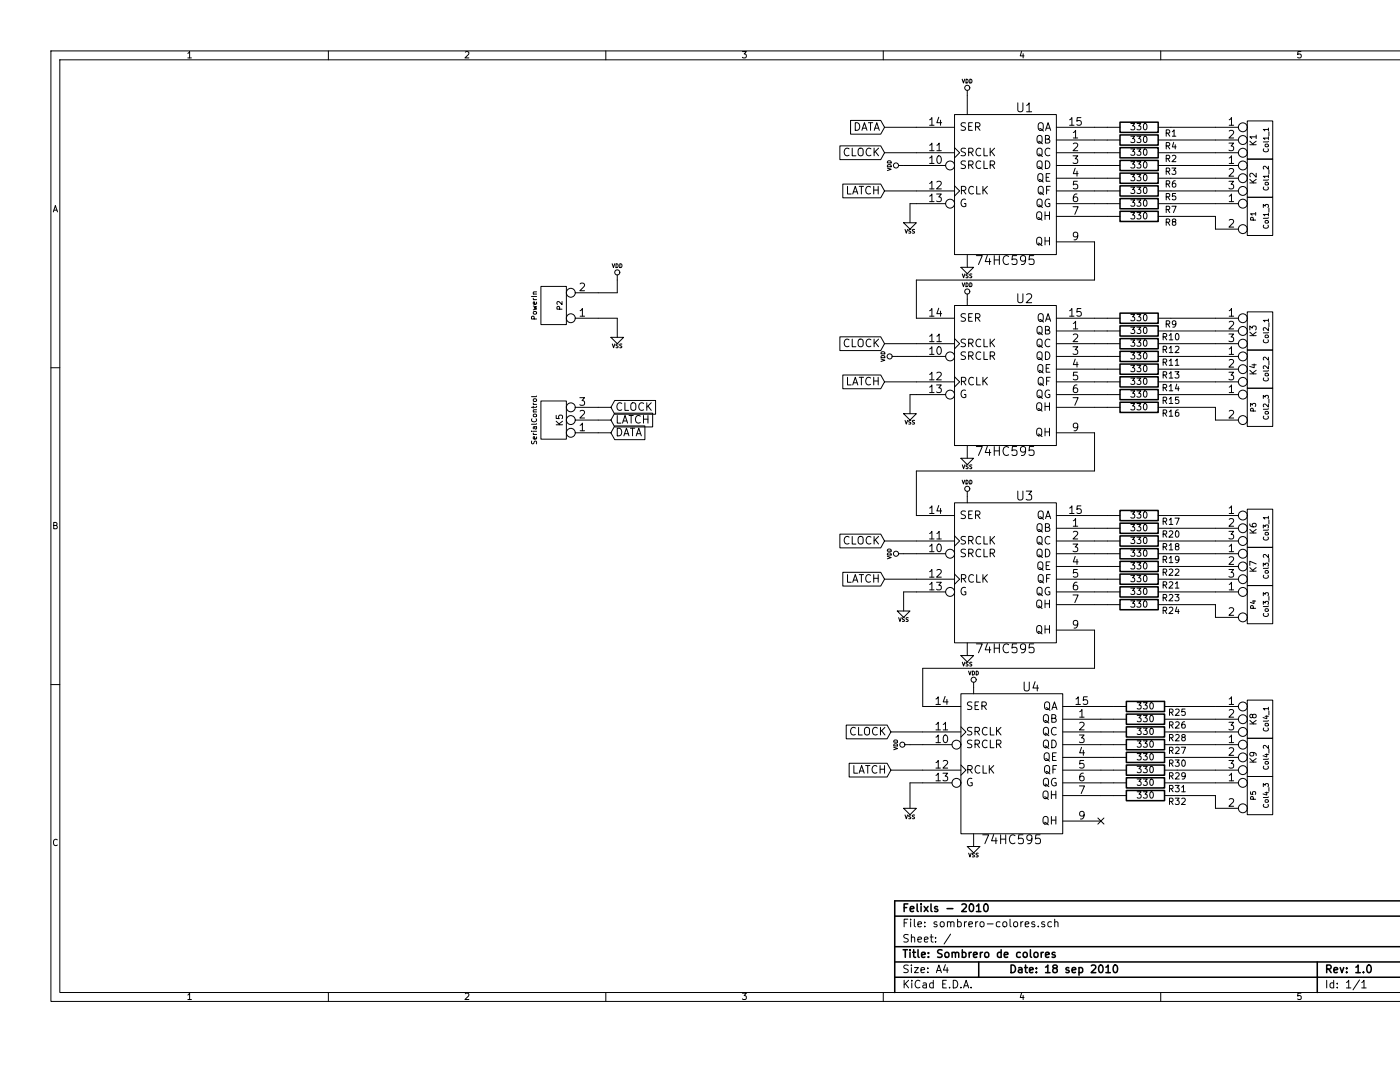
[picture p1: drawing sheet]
<svg xmlns="http://www.w3.org/2000/svg" width="279mm" height="216mm" viewBox="0 0 279 216" stroke-linecap="round" stroke-linejoin="round" font-family="sans-serif">
<g fill="none" stroke="#000" stroke-width=".2">
<path d="M37.5 10.7l.3-.4v1.3M37.5 11.6h.7M65.5 10.2v1.7M92.9 10.4l.4-.1 .3 .4-.8 .9h.8M120.9 10.2v1.7M148.2 10.3h.7l-.4 .5 .4 .1v.5l-.2 .2-.5-.2M176.3 10.2v1.7M192 15.8l.3 .8 .2-.8M192.8 15.8a.38 .38 0 0 1 .4 .4 .38 .38 0 0 1-.4 .4zM193 18v4.9M193.5 15.8a.38 .38 0 0 1 .5 .4 .38 .38 0 0 1-.5 .4zM203.9 10.2l-.3 1h.8"/>
<path d="M204.2 10.7v.9M231.6 10.2v1.7M259.6 10.3h-.6v.6l.2-.1 .4 .1v.5l-.1 .2-.5-.2M279.4 10.2h-269.2v189.6h269.2M279.4 11.9h-267.5v186.1h267.5M167.6 29.1h8.2l.7 1.4-.7 1.4h-8.2zM168.2 36.7h7.6l.7 1.4-.7 1.4h-7.6zM169.1 37.2v1.5h.8M169.4 29.7a.72 .72 0 0 0-1 .5 .72 .72 0 0 0 .7 .9l.3-.1M169.7 24h6.1l.7 1.4-.7 1.4h-6.1zM170.1 29.6v1.5h.7M170.2 38.7l.5-1.5 .5 1.5"/>
<path d="M170.3 38.3h.7M170.7 24.5a.77 .77 0 0 1 .9 .7 .77 .77 0 0 1-.9 .8zM171.5 29.6a.5 .5 0 0 1 .5 0 .5 .5 0 0 1 .3 .5l-.1 .8a.53 .53 0 0 1-.6 .2 .53 .53 0 0 1-.4-.5v-.5zM171.5 37.2h.8M171.9 37.2v1.5M172 26l.5-1.5 .5 1.5M172.1 25.6h.8M173.3 24.5h.9M173.7 37.3a.72 .72 0 0 0-1 .5 .72 .72 0 0 0 .7 .9l.3-.1M173.7 24.5v1.5M173.8 29.7a.72 .72 0 0 0-1 .5 .72 .72 0 0 0 .7 .9l.3-.1M174.4 37.2v1.5"/>
<path d="M174.4 37.9h.9M174.4 29.6v1.5M174.5 26l.5-1.5 .5 1.5M174.6 25.6h.7M174.7 30.2l.6 .9M175.3 37.2v1.5M175.3 29.6l-.9 .9M176.5 38.1h14M176.5 25.4h14M176.5 30.5h14M177.1 33.5l.8 .3-.8 .2M177.1 33a.41 .41 0 0 1 .5-.1 .41 .41 0 0 1 .3 .4h-.8z"/>
<path d="M177.2 32.2a.39 .39 0 0 1 .5-.1 .39 .39 0 0 1 .2 .4h-.8zM179.3 33h9.4M185.5 31.5l.5-.4v1.5M185.5 29l.5-.5v1.6M185.5 36.6l.5-.4v1.5M185.5 39.1l.5-.4v1.5M185.5 23.9l.5-.4v1.5M185.5 32.6h.9M185.5 25h.9M185.5 30.1h.9M185.5 37.7h.9M186.9 38.7h1l-.5 .6 .4 .1v.7l-.2 .1-.7-.1"/>
<path d="M187 29l.4-.5v1.6M187 36.3l.6-.1 .3 .4-1 1.1h1M187 30.1h.9M187.2 31.2l.2-.1a.81 .81 0 0 1 .5 .8 .81 .81 0 0 1-.5 .7 .98 .98 0 0 1-.2-1.4zM187.4 23.4l-.4 1.1h.9M187.7 24v1M190.5 22.9h20.3v27.9h-20.3zM190.5 29.5l1 1-1 1M190.5 37.1l1 1-1 1M191.9 38l.7-.1 .2-.2-.1-.4-.2-.1h-.6v1.5M192.3 38l.5 .7M192.7 32.2a.62 .62 0 0 0-.8 .1v.4l.7 .3 .1 .4-.3 .2h-.6"/>
<path d="M192.7 29.6a.62 .62 0 0 0-.8 .1v.4l.7 .4 .1 .3-.3 .3-.6-.1M192.7 39.8a.7 .7 0 0 0-.9 .7 .7 .7 0 0 0 1 .6v-.5h-.3M192.7 24.6a.62 .62 0 0 0-.8 0v.5l.7 .3 .1 .3-.3 .3-.6-.1M193.3 32.9l.8-.1 .1-.2-.1-.3-.2-.2h-.6v1.5M193.3 30.4l.8-.1 .1-.2-.1-.4-.2-.1h-.6v1.5M193.3 25.2h.5M193.7 32.9l.5 .7M193.7 30.4l.5 .7M194.1 24.5h-.8v1.5h.8M194.3 37.3a.72 .72 0 0 0-1 .5 .72 .72 0 0 0 .7 .9l.3-.1M194.7 25.3l.7-.1 .2-.2-.1-.4-.2-.1h-.6v1.5M194.9 37.2v1.5h.8"/>
<path d="M195.1 25.3l.5 .7M195.7 32.3a.72 .72 0 0 0-1 .5 .72 .72 0 0 0 .7 .8l.3-.1M195.7 29.7a.72 .72 0 0 0-1 .5 .72 .72 0 0 0 .7 .9l.3-.1M196.2 37.2v1.5M196.4 32.1v1.5h.7M196.4 29.6v1.5h.7M196.4 37.8l.7 .9M197.1 37.2l-.9 .9M197.6 32.9l.7-.1 .2-.2-.1-.3-.2-.2h-.6v1.5M197.6 29.6v1.5M197.8 30.2l.7 .9M198 32.9l.5 .7"/>
<path d="M198.5 29.6l-.9 .9M203.1 20.5v1.5l.4 .3 .5-.1 .1-.2v-1.5M204.9 21l.5-.5v1.8M204.9 22.3h1M207.2 27.1a.5 .5 0 0 1 .5 0 .5 .5 0 0 1 .3 .4l-.1 .8a.53 .53 0 0 1-.6 .2 .53 .53 0 0 1-.3-.5v-.5zM207.2 29.6a.5 .5 0 0 1 .5 0 .5 .5 0 0 1 .3 .5l-.1 .8a.53 .53 0 0 1-.6 .2 .53 .53 0 0 1-.3-.5v-.5zM207.2 32.2a.5 .5 0 0 1 .5-.1 .5 .5 0 0 1 .3 .5l-.1 .8a.53 .53 0 0 1-.6 .2 .53 .53 0 0 1-.3-.5v-.5zM207.2 39.8a.5 .5 0 0 1 .5 0 .5 .5 0 0 1 .3 .4l-.1 .8a.53 .53 0 0 1-.6 .2 .53 .53 0 0 1-.3-.5v-.5zM207.3 28.2l.8 .5M207.3 30.7l.8 .5M207.3 33.3l.8 .5M207.3 34.7a.5 .5 0 0 1 .6 0 .5 .5 0 0 1 .2 .5v.8a.53 .53 0 0 1-.6 .2 .53 .53 0 0 1-.4-.5v-.5z"/>
<path d="M207.4 35.8l.8 .5M207.4 37.3a.5 .5 0 0 1 .5-.1 .5 .5 0 0 1 .3 .5v.8a.53 .53 0 0 1-.6 .2 .53 .53 0 0 1-.4-.5v-.5zM207.4 24.6a.5 .5 0 0 1 .5-.1 .5 .5 0 0 1 .3 .5v.8a.53 .53 0 0 1-.6 .2 .53 .53 0 0 1-.4-.5v-.5zM207.5 38.4l.8 .5M207.5 25.7l.8 .5M208.6 27.8h.5l.3-.2v-.3l-.1-.2-.7-.1v1.5h.6l.3-.2a.41 .41 0 0 0-.4-.5M208.6 32.1a.77 .77 0 0 1 .9 .8 .77 .77 0 0 1-.9 .7zM208.7 26l.5-1.5 .5 1.5M208.8 25.6h.7M208.8 35.4h.5M208.9 37.9h.5M209.4 39.8a.7 .7 0 0 0-.9 .7 .7 .7 0 0 0 1 .6v-.5h-.3"/>
<path d="M209.5 29.7a.72 .72 0 0 0-1 .5 .72 .72 0 0 0 .7 .9l.3-.1M209.5 34.6h-.7v1.6h.7M209.6 37.2h-.7v1.5M210.8 27.9h12.7M210.8 33h12.7M210.8 38.1h12.7M210.8 25.4h12.7M210.8 30.5h12.7M210.8 35.6h12.7M213.5 23.9l.4-.4v1.5M213.5 25h.9M214.1 31.1h1l-.5 .6 .4 .1v.7l-.2 .1-.7-.1"/>
<path d="M214.2 26.4l.5-.4v1.5M214.2 28.7l.6-.2 .3 .5-1 1.1h1M214.2 27.5h.9M214.6 33.6l-.4 1h1M214.9 38.7a.62 .62 0 0 0-.7 .7l.1 .7 .2 .1 .5-.1 .1-.5-.2-.2-.4-.1-.3 .3M214.9 34.1v1.1M215 36.2h-.7l-.1 .7 .2-.1h.5l.2 .3-.1 .5-.2 .1-.6-.1M215.7 23.5h-.7l-.1 .7 .2-.1h.5l.2 .3-.1 .5-.2 .1-.6-.1M225.7 24.6h.8l-.5 .5 .4 .1v.6l-.2 .1-.5-.1M225.7 27.2h.8l-.5 .5 .4 .1v.5l-.2 .1-.5-.1M225.7 29.7h.8l-.5 .5 .4 .1v.6l-.2 .1-.5-.1M225.7 37.3h.8l-.5 .5 .4 .1v.6l-.2 .1-.5-.1"/>
<path d="M225.7 39.9h.8l-.5 .5 .4 .1v.5l-.2 .1-.5-.1M225.7 32.3h.8l-.5 .4 .4 .2v.5l-.2 .1-.5-.1M225.7 34.8h.8l-.5 .5 .4 .1v.5l-.2 .2-.5-.2M226.9 24.6h.8l-.4 .5 .3 .1v.6l-.1 .1-.6-.1M226.9 27.2h.8l-.4 .5 .3 .1v.5l-.1 .1-.6-.1M226.9 29.7h.8l-.4 .5 .3 .1v.6l-.1 .1-.6-.1M226.9 37.3h.8l-.4 .5 .3 .1v.6l-.1 .1-.6-.1M226.9 39.9h.8l-.4 .5 .3 .1v.5l-.1 .1-.6-.1M226.9 32.3h.8l-.4 .4 .3 .2v.5l-.1 .1-.6-.1M226.9 34.8h.8l-.4 .5 .3 .1v.5l-.1 .2-.6-.2M228.3 24.8l.2-.2a.67 .67 0 0 1 .4 .7 .67 .67 0 0 1-.4 .6l-.3-.5zM228.3 27.3l.2-.1a.67 .67 0 0 1 .4 .6 .67 .67 0 0 1-.4 .6l-.3-.4z"/>
<path d="M228.3 29.8l.2-.1a.67 .67 0 0 1 .4 .7 .67 .67 0 0 1-.4 .6l-.3-.5zM228.3 37.5l.2-.2a.67 .67 0 0 1 .4 .7 .67 .67 0 0 1-.4 .6l-.3-.5zM228.3 32.4l.2-.1a.67 .67 0 0 1 .4 .6 .67 .67 0 0 1-.4 .6l-.3-.5zM228.3 34.9l.2-.1a.67 .67 0 0 1 .4 .6 .67 .67 0 0 1-.4 .7l-.3-.5zM231.1 27.9h16M231.1 33h16M231.1 38.1h16M231.1 25.4h16M231.1 30.5h16M231.1 35.6h16M232.7 26.6l.6-.1 .1-.5-.7-.1v1.3M232.7 31.6h.6l.1-.5-.7-.1v1.3"/>
<path d="M232.7 34.2l.6-.1 .1-.4-.7-.2v1.3M232.7 36.7h.6l.1-.5-.7-.1v1.2M232.7 29.1h.6l.1-.5-.7-.2v1.3M232.7 39.3l.6-.1 .1-.5-.7-.1v1.3M233 26.6l.5 .6M233 31.6l.5 .7M233 34.2l.5 .6M233 36.7l.5 .6M233 29.1l.5 .6M233 39.3l.5 .6M233.9 33.5h.8l-.5 .5 .4 .1v.6l-.2 .1-.5-.1M234 26.3l.3-.4v1.3"/>
<path d="M234 31.1l.4-.1 .3 .4-.8 .9h.8M234 27.2h.7M234.2 28.4l-.2 .9h.7M234.5 36.1h-.3a.87 .87 0 0 0 0 1.2l.4-.1v-.5l-.4-.1-.2 .2M234.5 28.9v.8M234.6 38.6h-.6v.6l.1-.1 .5 .1v.6l-.2 .1-.4-.1M245.3 36.2h.9l-.5 .6 .4 .1v.7l-.2 .1-.6-.1M245.3 28.5h.9l-.5 .6 .4 .2v.6l-.2 .2-.6-.2M245.3 39.1l.5-.4v1.5M245.3 31.5l.5-.4v1.5M245.3 33.8l.6-.2 .3 .5-.9 1.1h.9M245.3 23.9l.5-.4v1.5"/>
<path d="M245.3 26.2l.6-.2 .3 .4-.9 1.1h.9M245.3 32.6h.9M245.3 25h.9M248.9 39.4h5.1v7.6h-5.1zM248.9 31.8h5.1v7.6h-5.1zM248.9 24.1h5.1v7.7h-5.1zM249.4 36.5h1.3M249.4 35.8l.8 .7M249.4 28.9h1.3M249.4 28.2l.8 .7M250.7 34.6v.8l-.9-.8-.4 .2 .2 .5M250.7 27.3h-1.3l.4 .4"/>
<path d="M250.7 35.8l-.7 .5M250.7 28.2l-.7 .5M250.7 26.9v.8M252.2 37.3a.44 .44 0 0 0 .4 .6 .44 .44 0 0 0 .4-.6M252.2 29.7a.44 .44 0 0 0 .4 .6 .44 .44 0 0 0 .4-.6M252.6 36.4h.4l.1 .4h-.6zM252.6 28.8h.4l.1 .4h-.6zM253.1 35.8l-.1 .1h-.9M253.1 35.2h-1l.3 .3M253.1 33.2v.6l-.7-.6-.3 .2 .1 .3M253.1 28.2l-.1 .1h-.9M253.1 27.6h-1l.3 .2"/>
<path d="M253.1 25.8h-1l.3 .3M253.1 25.6v.5M253.1 27.3v.5M253.1 34.9v.6M253.2 26.3v.8M253.2 33.9v.8M10.6 42.3l.4-1.3 .5 1.3M10.8 41.9h.6M106.1 59.2h1M106.4 59.5l.2 .3M106.4 59.8h.7M106.4 58.7h.7"/>
<path d="M107.1 58.2l-.6 .1v.4M108 57.2h5v7.6h-5zM115.8 56.6l.6-.1 .3 .4-1 1.1h1M122.2 52.6l.2 .8 .3-.8M122.9 52.6a.38 .38 0 0 1 .5 .4 .38 .38 0 0 1-.5 .4zM123.2 54.9v3.5h-8.4M123.7 52.6a.38 .38 0 0 1 .4 .4 .38 .38 0 0 1-.4 .4zM180.3 44.5h2.6l-1.3 1.2zM180.6 45.8l.3 .7 .2-.7M181.8 45.8h-.4v.3l.4 .3-.2 .1h-.2M182.5 45.8h-.4v.3l.4 .3-.1 .1h-.3M185.5 40.2h.9"/>
<path d="M188.7 40.6h-7.1v3.9M191.8 53.3h2.5l-1.3 1.3zM192 56.4l.3 .8 .2-.8M192 54.7l.3 .7 .3-.7M192.8 56.4a.38 .38 0 0 1 .4 .4 .38 .38 0 0 1-.4 .4zM193 58.7v2.3M193 50.8v2.5M193.2 54.7h-.4v.3l.4 .3-.1 .1h-.3M193.5 56.4a.38 .38 0 0 1 .5 .4 .38 .38 0 0 1-.5 .4zM194 54.7h-.5v.3l.5 .3-.2 .1h-.3M194.8 51h1.2l-.7 1.8M197.1 50.9l-.5 1.3h1.1"/>
<path d="M197.5 51.6v1.2M198.4 51v1.8M198.4 51.9h1M199.4 51v1.8M201.3 51.2a.73 .73 0 0 0-.9 0 .73 .73 0 0 0-.2 .8 .69 .69 0 0 0 .3 .7 .69 .69 0 0 0 .8-.1M202.9 51h-.8l-.1 .9 .2-.2 .6 .1 .2 .2-.1 .6-.3 .2-.6-.2M203.1 58.6v1.5l.4 .3 .5-.1 .1-.2v-1.5M204.7 51.8l-.4 .3a.56 .56 0 0 1-.6-.3v-.4a.56 .56 0 0 1 .6-.4l.3 .2a1.5 1.5 0 0 1-.3 1.5l-.5 .1M204.9 58.8l.2-.2h.5l.2 .2 .1 .3-.1 .3-1 1h1.1M206.3 51h-.8l-.1 .9 .2-.2 .6 .1 .2 .2-.1 .6-.3 .2-.6-.2M207.1 42.3a.5 .5 0 0 1 .5 0 .5 .5 0 0 1 .3 .5l-.1 .8a.53 .53 0 0 1-.5 .2 .53 .53 0 0 1-.4-.5v-.5zM207.1 47.4a.5 .5 0 0 1 .5 0 .5 .5 0 0 1 .3 .5l-.1 .8a.53 .53 0 0 1-.5 .2 .53 .53 0 0 1-.4-.5v-.5z"/>
<path d="M207.2 43.4l.8 .5M207.2 48.5l.8 .5M207.3 40.9l.8 .5M208.6 42.3v1.5M208.6 47.3v1.6M208.6 43h.8M208.6 48.1h.8M209.4 42.3v1.5M209.4 47.3v1.6M210.8 48.3h7.6v7.6h-35.5v7.6h7.6M210.8 43.2h12.7M210.8 40.6h12.7"/>
<path d="M214.1 41.2h1.1l-.7 1.6M215.1 47l-.3 .3-.4-.1-.2-.2 .2-.6 .4-.1 .2 .2a1.16 1.16 0 0 1-.2 1.3l-.4 .1M225.7 42.4h.8l-.5 .5 .4 .1v.6l-.2 .1-.5-.1M226.9 42.4h.8l-.4 .5 .3 .1v.6l-.1 .1-.6-.1M228.3 42.5l.2-.1a.67 .67 0 0 1 .4 .7 .67 .67 0 0 1-.4 .6l-.3-.5zM228.3 40l.2-.1a.67 .67 0 0 1 .4 .6 .67 .67 0 0 1-.4 .6l-.3-.4zM231.1 43.2h11.5v2.5h4.5M231.1 40.6h16M232.7 44.3h.6l.1-.5-.7-.1v1.3M232.7 41.8h.6l.1-.5-.7-.2v1.3M233 44.3l.5 .7M233 41.8l.5 .6"/>
<path d="M233.9 41.1h.8l-.5 1.3M234.2 44.2l-.2-.1v-.3l.4-.1 .2 .1v.3l-.5 .2-.1 .2v.2l.2 .3h.2l.3-.3-.1-.4-.2-.1M245.3 43.9l.6-.1 .3 .4-.9 1.1h.9M245.3 40.2h.9M250.1 43.9v-.5h-.5v.5h1M250.6 42.7h-1l.3 .3M250.6 42.4v.6M252.1 41.4v-.6l.4 .3 .1-.3h.4l.1 .2-.1 .4M252.2 44.9a.44 .44 0 0 0 .4 .6 .44 .44 0 0 0 .4-.6M252.6 44h.4l.1 .5h-.6zM253.1 43.4l-.1 .2h-.9M253.1 42.8h-1l.3 .3"/>
<path d="M253.1 42.5v.6M253.2 41.6v.7M10.2 73.4h1.7M106.4 61.1l.7 .1-.5 .2 .5 .2-.7 .2M106.5 79.7l.4-.1 .2 .2-.1 .2h-.5zM106.5 62.3l.4-.1 .2 .2-.1 .2h-.5zM106.6 63.7v-.5h-.5v.5h1M107 60.3l.1 .3-.2 .1h-.4v-.4l.2-.1 .1 .5M107.1 79l-.2 .1h-.8M111.7 61.7l-.1-.5h-.4v.5h1M112.2 60.2v.6l-.7-.6-.3 .2 .1 .3M114.8 63.5h8.4v3.8"/>
<path d="M115.7 79.3h1l-.5 .6 .4 .2v.6l-.2 .2-.7-.2M115.8 62l.4-.4v1.5M115.8 63.1h.9M121.9 67.3h2.6l-1.3 1.3zM122.2 68.6l.3 .8 .2-.8M122.7 79.9h8.1v2.8h-8.1l-.8-1.4zM123.4 68.7h-.4v.2l.4 .3-.2 .2h-.3M124.1 68.7h-.4v.2l.4 .3-.1 .2h-.3M167.6 67.2h8.2l.7 1.4-.7 1.4h-8.2zM168.2 74.8h7.6l.7 1.4-.7 1.4h-7.6zM169.1 75.3v1.5h.8M169.4 67.8a.72 .72 0 0 0-1 .5 .72 .72 0 0 0 .7 .9l.3-.1"/>
<path d="M170.1 67.7v1.5h.7M170.2 76.8l.5-1.5 .5 1.5M170.3 76.4h.7M171.3 67.9a.5 .5 0 0 1 .6-.2 .5 .5 0 0 1 .4 .5l-.1 .8a.53 .53 0 0 1-.6 .2 .53 .53 0 0 1-.4-.5zM171.5 75.3h.8M171.9 75.3v1.5M173.7 75.4a.72 .72 0 0 0-1 .5 .72 .72 0 0 0 .7 .9l.3-.1M173.8 67.8a.72 .72 0 0 0-1 .5 .72 .72 0 0 0 .7 .9l.3-.1M174.4 75.3v1.5M174.4 76h.9M174.4 67.7v1.5M174.7 68.3l.6 .9"/>
<path d="M175.3 75.3v1.5M175.3 67.7l-.9 .9M175.8 71.6l.8 .3-.8 .2M175.9 71.1a.41 .41 0 0 1 .4-.1 .41 .41 0 0 1 .3 .4h-.8zM175.9 70.3a.41 .41 0 0 1 .4-.1 .41 .41 0 0 1 .3 .4h-.8zM176.5 68.6h14M176.5 76.2h14M178.1 71.1h10.6M185.5 69.6l.5-.4v1.5M185.5 67.1l.5-.5v1.6M185.5 74.7l.5-.4v1.5M185.5 77.2l.5-.4v1.5"/>
<path d="M185.5 62l.5-.4v1.5M185.5 63.1h.9M185.5 78.3h.9M185.5 70.7h.9M185.5 68.2h.9M185.5 75.8h.9M186.9 76.8h1l-.5 .6 .4 .1v.7l-.2 .1-.7-.1M187 67.1l.4-.5v1.6M187 74.4l.6-.1 .3 .4-1 1.1h1M187 68.2h.9M187.2 69.3l.2-.1a.81 .81 0 0 1 .5 .8 .81 .81 0 0 1-.5 .7 .98 .98 0 0 1-.2-1.4zM187.4 61.5l-.4 1.1h.9"/>
<path d="M187.7 62.1v1M188.7 78.7h-7.1v3.9M190.5 61h20.3v27.9h-20.3zM190.5 67.6l1 1-1 1M190.5 75.2l1 1-1 1M191.9 76.1l.7-.1 .2-.2-.1-.4-.2-.1h-.6v1.5M192.3 76.1l.5 .7M192.7 70.3a.62 .62 0 0 0-.8 .1v.4l.7 .3 .1 .4-.3 .2h-.6M192.7 67.7a.62 .62 0 0 0-.8 .1v.4l.7 .4 .1 .3-.3 .3-.6-.1M192.7 77.9a.7 .7 0 0 0-.9 .7 .7 .7 0 0 0 1 .6v-.5h-.3M192.7 62.7a.62 .62 0 0 0-.8 0v.5l.7 .3 .1 .3-.3 .3-.6-.1M193.3 71l.8-.1 .1-.2-.1-.3-.2-.2h-.6v1.5"/>
<path d="M193.3 68.5l.8-.1 .1-.2-.1-.4-.2-.1h-.6v1.5M193.3 63.3h.5M193.7 71l.5 .7M193.7 68.5l.5 .7M194.1 62.6h-.8v1.5h.8M194.3 75.4a.72 .72 0 0 0-1 .5 .72 .72 0 0 0 .7 .9l.3-.1M194.7 63.4l.7-.1 .2-.2-.1-.4-.2-.1h-.6v1.5M194.9 75.3v1.5h.8M195.1 63.4l.5 .7M195.7 70.4a.72 .72 0 0 0-1 .5 .72 .72 0 0 0 .7 .8l.3-.1M195.7 67.8a.72 .72 0 0 0-1 .5 .72 .72 0 0 0 .7 .9l.3-.1M196.2 75.3v1.5"/>
<path d="M196.4 70.2v1.5h.7M196.4 67.7v1.5h.7M196.4 75.9l.7 .9M197.1 75.3l-.9 .9M197.6 71l.7-.1 .2-.2-.1-.3-.2-.2h-.6v1.5M197.6 67.7v1.5M197.8 68.3l.7 .9M198 71l.5 .7M198.5 67.7l-.9 .9M207.2 65.2a.5 .5 0 0 1 .5 0 .5 .5 0 0 1 .3 .4l-.1 .8a.53 .53 0 0 1-.6 .2 .53 .53 0 0 1-.3-.5v-.5zM207.2 67.7a.5 .5 0 0 1 .5 0 .5 .5 0 0 1 .3 .5l-.1 .8a.53 .53 0 0 1-.6 .2 .53 .53 0 0 1-.3-.5v-.5zM207.2 70.3a.5 .5 0 0 1 .5-.1 .5 .5 0 0 1 .3 .5l-.1 .8a.53 .53 0 0 1-.6 .2 .53 .53 0 0 1-.3-.5v-.5z"/>
<path d="M207.2 77.9a.5 .5 0 0 1 .5 0 .5 .5 0 0 1 .3 .4l-.1 .8a.53 .53 0 0 1-.6 .2 .53 .53 0 0 1-.3-.5v-.5zM207.3 66.3l.8 .5M207.3 68.8l.8 .5M207.3 71.4l.8 .5M207.3 79l.8 .5M207.3 72.8a.5 .5 0 0 1 .6 0 .5 .5 0 0 1 .2 .5v.8a.53 .53 0 0 1-.6 .2 .53 .53 0 0 1-.4-.5v-.5zM207.4 73.9l.8 .5M207.4 75.4a.5 .5 0 0 1 .5-.1 .5 .5 0 0 1 .3 .5v.8a.53 .53 0 0 1-.6 .2 .53 .53 0 0 1-.4-.5v-.5zM207.4 62.7a.5 .5 0 0 1 .5-.1 .5 .5 0 0 1 .3 .5v.8a.53 .53 0 0 1-.6 .2 .53 .53 0 0 1-.4-.5v-.5zM207.5 76.5l.8 .5M207.5 63.8l.8 .5M208.6 65.9h.5l.3-.2v-.3l-.1-.2-.7-.1v1.5h.6l.3-.2a.41 .41 0 0 0-.4-.5"/>
<path d="M208.6 70.2a.77 .77 0 0 1 .9 .8 .77 .77 0 0 1-.9 .7zM208.7 64.1l.5-1.5 .5 1.5M208.8 73.5h.5M208.8 63.7h.7M208.9 76h.5M209.4 77.9a.7 .7 0 0 0-.9 .7 .7 .7 0 0 0 1 .6v-.5h-.3M209.5 67.8a.72 .72 0 0 0-1 .5 .72 .72 0 0 0 .7 .9l.3-.1M209.5 72.7h-.7v1.6h.7M209.6 75.3h-.7v1.5M210.8 78.7h12.7M210.8 73.7h12.7M210.8 68.6h12.7"/>
<path d="M210.8 63.5h12.7M210.8 76.2h12.7M210.8 66h12.7M210.8 71.1h12.7M213.5 62l.4-.4v1.5M213.5 63.1h.9M214.1 69.2h1l-.5 .6 .4 .1v.7l-.2 .1-.7-.1M214.1 79.3h1.1l-.7 1.6M214.2 64.5l.5-.4v1.5M214.2 66.8l.6-.2 .3 .5-1 1.1h1M214.2 65.6h.9M214.6 71.7l-.4 1h1"/>
<path d="M214.9 76.8a.62 .62 0 0 0-.7 .7l.1 .7 .2 .1 .5-.1 .1-.5-.2-.2-.4-.1-.3 .3M214.9 72.2v1.1M215 74.3h-.7l-.1 .7 .2-.1h.5l.2 .3-.1 .5-.2 .1-.6-.1M215.7 61.6h-.7l-.1 .7 .2-.1h.5l.2 .3-.1 .5-.2 .1-.6-.1M225.7 72.9h.8l-.5 .5 .4 .1v.5l-.2 .2-.5-.2M225.7 70.4h.8l-.5 .4 .4 .2v.5l-.2 .1-.5-.1M225.7 78h.8l-.5 .5 .4 .1v.5l-.2 .1-.5-.1M225.7 75.4h.8l-.5 .5 .4 .1v.6l-.2 .1-.5-.1M225.7 67.8h.8l-.5 .5 .4 .1v.6l-.2 .1-.5-.1M225.7 65.3h.8l-.5 .5 .4 .1v.5l-.2 .1-.5-.1M225.7 62.7h.8l-.5 .5 .4 .1v.6l-.2 .1-.5-.1M226.9 72.9h.8l-.4 .5 .3 .1v.5l-.1 .2-.6-.2"/>
<path d="M226.9 70.4h.8l-.4 .4 .3 .2v.5l-.1 .1-.6-.1M226.9 78h.8l-.4 .5 .3 .1v.5l-.1 .1-.6-.1M226.9 75.4h.8l-.4 .5 .3 .1v.6l-.1 .1-.6-.1M226.9 67.8h.8l-.4 .5 .3 .1v.6l-.1 .1-.6-.1M226.9 65.3h.8l-.4 .5 .3 .1v.5l-.1 .1-.6-.1M226.9 62.7h.8l-.4 .5 .3 .1v.6l-.1 .1-.6-.1M228.3 73l.2-.1a.67 .67 0 0 1 .4 .6 .67 .67 0 0 1-.4 .7l-.3-.5zM228.3 70.5l.2-.1a.67 .67 0 0 1 .4 .6 .67 .67 0 0 1-.4 .6l-.3-.5zM228.3 78.1l.2-.1a.67 .67 0 0 1 .4 .6 .67 .67 0 0 1-.4 .6l-.3-.4zM228.3 75.6l.2-.2a.67 .67 0 0 1 .4 .7 .67 .67 0 0 1-.4 .6l-.3-.5zM228.3 67.9l.2-.1a.67 .67 0 0 1 .4 .7 .67 .67 0 0 1-.4 .6l-.3-.5zM228.3 65.4l.2-.1a.67 .67 0 0 1 .4 .6 .67 .67 0 0 1-.4 .6l-.3-.4z"/>
<path d="M228.3 62.9l.2-.2a.67 .67 0 0 1 .4 .7 .67 .67 0 0 1-.4 .6l-.3-.5zM231.1 78.7h16M231.1 73.7h16M231.1 68.6h16M231.1 63.5h16M231.1 76.2h16M231.1 66h16M231.1 71.1h16M232.1 74.8h.6l.1-.5-.7-.1v1.2M232.1 69.7h.6l.1-.5-.7-.1v1.3M232.1 79.9h.6l.1-.5-.7-.2v1.3M232.1 77.4l.6-.1 .1-.5-.7-.1v1.3"/>
<path d="M232.1 72.3l.6-.1 .1-.4-.7-.2v1.3M232.1 67.2h.6l.1-.5-.7-.2v1.3M232.4 74.8l.4 .6M232.4 69.7l.4 .7M232.4 79.9l.4 .6M232.4 77.4l.4 .6M232.4 72.3l.4 .6M232.4 67.2l.4 .6M232.7 64.7l.6-.1 .1-.5-.7-.1v1.3M233 64.7l.5 .6M233.3 74.5l.4-.3v1.2M233.3 69.5l.4-.4v1.3"/>
<path d="M233.3 79.6l.4-.4v1.3M233.3 77.1l.4-.4v1.3M233.3 72l.4-.4v1.3M233.3 66.9l.4-.4v1.3M233.3 75.4h.8M233.3 70.4h.8M233.3 78h.8M233.3 72.9h.8M233.3 67.8h.8M234.5 74.2h.8l-.5 .5 .4 .1v.5l-.1 .1-.6-.1M234.6 69.2l.5-.1 .2 .4-.8 .9h.8M234.6 72l.3-.4v1.3"/>
<path d="M234.6 72.9h.7M234.7 66.7l.1-.2a.67 .67 0 0 1 .5 .7 .67 .67 0 0 1-.5 .6l-.2-.5zM234.7 64.6l-.3 .2-.3-.1-.1-.6 .4-.1 .3 .3-.1 .7-.2 .2-.3 .1M234.8 76.7l-.2 .9h.7M235.2 77.1v.9M235.2 79.2h-.6v.7l.1-.2 .5 .2v.5l-.1 .1-.5-.1M245.3 66.6h.9l-.5 .6 .4 .2v.6l-.2 .2-.6-.2M245.3 74.3h.9l-.5 .6 .4 .1v.7l-.2 .1-.6-.1M245.3 77.2l.5-.4v1.5M245.3 62l.5-.4v1.5M245.3 64.3l.6-.2 .3 .4-.9 1.1h.9M245.3 69.6l.5-.4v1.5"/>
<path d="M245.3 71.9l.6-.2 .3 .5-.9 1.1h.9M245.3 63.1h.9M245.3 78.3h.9M245.3 70.7h.9M248.9 77.5h5.1v7.6h-5.1zM248.9 62.2h5.1v7.7h-5.1zM248.9 69.9h5.1v7.6h-5.1zM249.4 65.8v-.8l.5 .5 .1-.4h.6l.1 .2-.1 .5M249.4 67h1.3M249.4 66.3l.8 .7M249.4 74.6h1.3M249.4 73.9l.8 .7"/>
<path d="M249.9 72.8h.8M250.3 72.6v.8l-.9-.3M250.7 66.3l-.7 .5M250.7 73.9l-.7 .5M252.1 79.5v-.6l.4 .3 .1-.3h.4l.1 .2-.1 .4M252.2 67.8a.44 .44 0 0 0 .4 .6 .44 .44 0 0 0 .4-.6M252.2 75.4a.44 .44 0 0 0 .4 .6 .44 .44 0 0 0 .4-.6M252.5 74.6l.5-.1 .1 .2v.2h-.6zM252.6 66.9h.4l.1 .4h-.6zM253.1 66.3l-.1 .1h-.9M253.1 65.4v.6l-.7-.6-.3 .2 .1 .3M253.1 63.9h-1l.3 .3"/>
<path d="M253.1 73.9l-.1 .1h-.9M253.1 73v.6l-.7-.6-.3 .2 .1 .4M253.1 71.3v.6l-.7-.6-.3 .2 .1 .3M253.1 63.7v.5M253.2 64.4v.8M253.2 72v.8M253.2 79.7v.7M106.1 86.1h.1M106.1 88v.5h.4a.43 .43 0 0 1 .5-.5v.6M106.2 83.6a.44 .44 0 0 0 .4 .6 .44 .44 0 0 0 .4-.6M106.4 86.4l.2 .3M106.4 80.4l.2 .3"/>
<path d="M106.4 86.7h.7M106.4 86.1h.7M106.4 82.2h.7M106.4 81.1v.3M106.4 80.7h.7M106.5 82.7l.4-.1 .2 .2-.1 .3h-.5zM106.7 85.1l.2 .5 .2-.1-.1-.4M107 87.2l.1 .3-.2 .1h-.4v-.4l.2-.1 .1 .5M107.1 85.1l-.6 .1v.4M107.1 84.5l-.2 .2h-.8M107.1 81.8h-.6v.4M107.1 81.1l-.2 .2h-.8"/>
<path d="M108 80h5v7.6h-5zM111 82.9v.6h.6l-.1-.1 .1-.5h.5l.2 .2-.2 .4M111 84.8h1.3M111 84l.7 .8M112.3 84l-.7 .6M114.8 81.3h7.1M114.8 86.4h7.1M114.8 83.8h7.1M115.8 84.9l.4-.5v1.6M115.8 82l.6-.1 .3 .4-1 1.1h1M115.8 86h.9M122.7 85h6v2.7h-6l-.8-1.3z"/>
<path d="M122.7 82.4h7.6v2.8h-7.6l-.8-1.4zM123.2 85.4a.77 .77 0 0 1 .9 .8 .77 .77 0 0 1-.9 .8zM123.2 82.9v1.5h.7M124.1 80.5a.72 .72 0 0 0-1 .5 .72 .72 0 0 0 .7 .9l.3-.1M124.2 84.4l.5-1.5 .5 1.5M124.4 84h.7M124.5 87l.5-1.6 .5 1.6M124.6 86.5h.8M124.7 80.4v1.5h.8M125.5 82.9h.9M125.8 85.4h.9M126 80.6a.5 .5 0 0 1 .5-.2 .5 .5 0 0 1 .4 .5l-.1 .8a.53 .53 0 0 1-.5 .2 .53 .53 0 0 1-.4-.5z"/>
<path d="M126 82.9v1.5M126.2 85.4v1.6M127 87l.5-1.6 .5 1.6M127.1 86.5h.7M127.8 83.1a.72 .72 0 0 0-1 .5 .72 .72 0 0 0 .7 .8l.3-.1M128.4 82.9v1.5M128.4 83.6h.9M128.4 80.5a.72 .72 0 0 0-1 .5 .72 .72 0 0 0 .7 .9l.3-.1M129.1 80.4v1.5M129.3 82.9v1.5M129.3 81l.7 .9M130 80.4l-.9 .9"/>
<path d="M180.3 82.6h2.6l-1.3 1.2zM180.6 83.9l.3 .7 .2-.7M181.8 83.9h-.4v.3l.4 .3-.2 .1h-.2M182.5 83.9h-.4v.3l.4 .3-.1 .1h-.3M191.8 91.4h2.5l-1.3 1.3zM192 95.8l.3 .8 .2-.8M192 92.8l.3 .7 .3-.7M192.8 95.8a.38 .38 0 0 1 .4 .4 .38 .38 0 0 1-.4 .4zM193 98v2.3M193 88.9v2.5M193.2 92.8h-.4v.3l.4 .3-.1 .1h-.3M193.5 95.8a.38 .38 0 0 1 .5 .4 .38 .38 0 0 1-.5 .4z"/>
<path d="M194 92.8h-.5v.3l.5 .3-.2 .1h-.3M194.8 89.1h1.2l-.7 1.8M197.1 89l-.5 1.3h1.1M197.5 89.7v1.2M198.4 89.1v1.8M198.4 90h1M199.4 89.1v1.8M201.3 89.3a.73 .73 0 0 0-.9 0 .73 .73 0 0 0-.2 .8 .69 .69 0 0 0 .3 .7 .69 .69 0 0 0 .8-.1M202.9 89.1h-.8l-.1 .9 .2-.2 .6 .1 .2 .2-.1 .6-.3 .2-.6-.2M203.1 98v1.4l.4 .4 .5-.1 .1-.3v-1.4M204.7 89.9l-.4 .3a.56 .56 0 0 1-.6-.3v-.4a.56 .56 0 0 1 .6-.4l.3 .2a1.5 1.5 0 0 1-.3 1.5l-.5 .1M204.8 98h1.1l-.6 .7a.44 .44 0 0 1 .6 .3l-.2 .7-.6 .1-.3-.2"/>
<path d="M206.3 89.1h-.8l-.1 .9 .2-.2 .6 .1 .2 .2-.1 .6-.3 .2-.6-.2M207.1 80.4a.5 .5 0 0 1 .5 0 .5 .5 0 0 1 .3 .5l-.1 .8a.53 .53 0 0 1-.5 .2 .53 .53 0 0 1-.4-.5v-.5zM207.1 85.5a.5 .5 0 0 1 .5 0 .5 .5 0 0 1 .3 .5l-.1 .8a.53 .53 0 0 1-.5 .2 .53 .53 0 0 1-.4-.5v-.5zM207.2 81.5l.8 .5M207.2 86.6l.8 .5M208.6 80.4v1.5M208.6 85.4v1.6M208.6 81.1h.8M208.6 86.2h.8M209.4 80.4v1.5M209.4 85.4v1.6M210.8 81.3h12.7"/>
<path d="M210.8 86.4h7.6v7.6h-35.5v8.9h7.6M215.1 85.1l-.3 .3-.4-.1-.2-.2 .2-.6 .4-.1 .2 .2a1.16 1.16 0 0 1-.2 1.3l-.4 .1M225.7 80.5h.8l-.5 .5 .4 .1v.6l-.2 .1-.5-.1M226.9 80.5h.8l-.4 .5 .3 .1v.6l-.1 .1-.6-.1M228.3 80.6l.2-.1a.67 .67 0 0 1 .4 .7 .67 .67 0 0 1-.4 .6l-.3-.5zM231.1 81.3h11.5v2.5h4.5M232.1 82.4h.6l.1-.5-.7-.1v1.3M232.4 82.4l.4 .7M233.3 82.2l.4-.4v1.3M233.3 80.5h.8M233.3 83.1h.8M235.2 81.8l-.4 .1a.87 .87 0 0 0 0 1.2l.4-.2v-.5l-.4-.1-.2 .2"/>
<path d="M245.3 82l.6-.1 .3 .4-.9 1.1h.9M249.6 81.1v-.6l.4 .3 .1-.3h.4l.1 .2-.1 .4M250.1 82v-.5h-.5v.5h1M252.2 83a.44 .44 0 0 0 .4 .6 .44 .44 0 0 0 .4-.6M252.6 82.1h.4l.1 .5h-.6zM253.1 81.5l-.1 .2h-.9M253.1 80.6v.6l-.7-.6-.3 .2 .1 .4M10.7 104.9l.6-.1v-.4l-.6-.2v1.3h.5l.2-.4-.2-.2M167.6 106.6h8.2l.7 1.4-.7 1.3h-8.2zM168.2 114.2h7.6l.7 1.4-.7 1.3h-7.6zM169.1 114.7v1.5h.8M169.4 107.2a.72 .72 0 0 0-1 .5 .72 .72 0 0 0 .7 .9l.3-.2"/>
<path d="M170.1 107v1.6h.7M170.2 116.2l.5-1.5 .5 1.5M170.3 115.7h.7M171.3 107.3a.5 .5 0 0 1 .6-.3 .5 .5 0 0 1 .4 .5l-.1 .9a.53 .53 0 0 1-.6 .2 .53 .53 0 0 1-.4-.5zM171.5 114.7h.8M171.9 114.7v1.5M173.7 114.8a.72 .72 0 0 0-1 .5 .72 .72 0 0 0 .7 .9l.3-.1M173.8 107.2a.72 .72 0 0 0-1 .5 .72 .72 0 0 0 .7 .9l.3-.2M174.4 114.7v1.5M174.4 115.4h.9M174.4 107v1.6M174.7 107.7l.6 .9"/>
<path d="M175.3 114.7v1.5M175.3 107l-.9 .9M176.5 115.6h14M176.5 108h14M177.1 111l.8 .3-.8 .2M177.1 110.4a.41 .41 0 0 1 .5-.1 .41 .41 0 0 1 .3 .4h-.8zM177.1 109.7a.41 .41 0 0 1 .5-.1 .41 .41 0 0 1 .3 .4h-.8zM179.3 110.5h9.4M185.5 109l.5-.4v1.5M185.5 106.5l.5-.5v1.5M185.5 114.1l.5-.5v1.6M185.5 116.6l.5-.4v1.5"/>
<path d="M185.5 101.4l.5-.5v1.6M185.5 117.7h.9M185.5 110.1h.9M185.5 102.5h.9M185.5 107.5h.9M185.5 115.2h.9M186.9 116.2h1l-.5 .6 .4 .1v.7l-.2 .1-.7-.1M187 106.5l.4-.5v1.5M187 113.8l.6-.2 .3 .5-1 1.1h1M187 107.5h.9M187.2 108.6h.2a.81 .81 0 0 1 .5 .7 .81 .81 0 0 1-.5 .8 .98 .98 0 0 1-.2-1.5zM187.4 100.9l-.4 1.1h.9"/>
<path d="M187.7 101.4v1.1M188.7 118.1h-8.4v3.8M190.5 100.3h20.3v28h-20.3zM190.5 106.9l1 1.1-1 1M190.5 114.6l1 1-1 1M191.9 115.5l.7-.1 .2-.2-.1-.4-.2-.1h-.6v1.5M192.3 115.5l.5 .7M192.7 109.7a.62 .62 0 0 0-.8 0v.5l.7 .3 .1 .3-.3 .3-.6-.1M192.7 107.1a.62 .62 0 0 0-.8 .1v.4l.7 .4 .1 .3-.3 .3-.6-.1M192.7 117.3a.7 .7 0 0 0-.9 .7 .7 .7 0 0 0 1 .6v-.5h-.3M192.7 102a.62 .62 0 0 0-.8 .1v.4l.7 .4 .1 .3-.3 .3-.6-.1M193.3 110.4l.8-.1 .1-.2-.1-.4-.2-.1h-.6v1.5"/>
<path d="M193.3 107.8h.8l.1-.3-.1-.3-.2-.2h-.6v1.6M193.3 102.7h.5M193.7 110.4l.5 .7M193.7 107.8l.5 .8M194.1 102h-.8v1.5h.8M194.3 114.8a.72 .72 0 0 0-1 .5 .72 .72 0 0 0 .7 .9l.3-.1M194.7 102.8l.7-.1 .2-.2-.1-.4-.2-.1h-.6v1.5M194.9 114.7v1.5h.8M195.1 102.8l.5 .7M195.7 109.7a.72 .72 0 0 0-1 .5 .72 .72 0 0 0 .7 .9l.3-.1M195.7 107.2a.72 .72 0 0 0-1 .5 .72 .72 0 0 0 .7 .9l.3-.2M196.2 114.7v1.5"/>
<path d="M196.4 109.6v1.5h.7M196.4 107v1.6h.7M196.4 115.3l.7 .9M197.1 114.7l-.9 .8M197.6 110.4l.7-.1 .2-.2-.1-.4-.2-.1h-.6v1.5M197.6 107v1.6M197.8 107.7l.7 .9M198 110.4l.5 .7M198.5 107l-.9 .9M207.1 119.8a.5 .5 0 0 1 .5 0 .5 .5 0 0 1 .3 .4l-.1 .9a.53 .53 0 0 1-.5 .2 .53 .53 0 0 1-.4-.5v-.6zM207.2 104.6a.5 .5 0 0 1 .5-.1 .5 .5 0 0 1 .3 .5l-.1 .8a.53 .53 0 0 1-.6 .2 .53 .53 0 0 1-.3-.5v-.5zM207.2 107.1a.5 .5 0 0 1 .5 0 .5 .5 0 0 1 .3 .4l-.1 .9a.53 .53 0 0 1-.6 .2 .53 .53 0 0 1-.3-.5v-.6z"/>
<path d="M207.2 109.7a.5 .5 0 0 1 .5-.1 .5 .5 0 0 1 .3 .5l-.1 .8a.53 .53 0 0 1-.6 .2 .53 .53 0 0 1-.3-.5v-.5zM207.2 117.3a.5 .5 0 0 1 .5-.1 .5 .5 0 0 1 .3 .5l-.1 .8a.53 .53 0 0 1-.6 .2 .53 .53 0 0 1-.3-.5v-.5zM207.3 105.7l.8 .5M207.3 108.2l.8 .5M207.3 110.7l.8 .6M207.3 118.4l.8 .5M207.3 112.2a.5 .5 0 0 1 .6 0 .5 .5 0 0 1 .2 .4v.8a.53 .53 0 0 1-.6 .2 .53 .53 0 0 1-.4-.5v-.5zM207.4 113.3l.8 .5M207.4 114.7a.5 .5 0 0 1 .5 0 .5 .5 0 0 1 .3 .5v.8a.53 .53 0 0 1-.6 .2 .53 .53 0 0 1-.4-.5v-.5zM207.4 102a.5 .5 0 0 1 .5 0 .5 .5 0 0 1 .3 .5v.8a.53 .53 0 0 1-.6 .2 .53 .53 0 0 1-.4-.5v-.5zM207.5 115.8l.8 .5M207.5 103.1l.8 .5"/>
<path d="M208.6 119.7v1.6M208.6 105.2h.5l.3-.1v-.3l-.1-.2-.7-.1v1.5h.6l.3-.3a.41 .41 0 0 0-.4-.5M208.6 109.6a.77 .77 0 0 1 .9 .7 .77 .77 0 0 1-.9 .8zM208.7 103.5l.5-1.5 .5 1.5M208.8 112.9h.5M208.8 103h.7M208.9 115.4h.5M209.4 117.3a.7 .7 0 0 0-.9 .7 .7 .7 0 0 0 1 .6v-.5h-.3M209.4 119.7v1.6M209.5 107.2a.72 .72 0 0 0-1 .5 .72 .72 0 0 0 .7 .9l.3-.2M209.5 112.1h-.7v1.5h.7M209.6 114.7h-.7v1.5"/>
<path d="M210.8 105.4h12.7M210.8 110.5h12.7M210.8 115.6h12.7M210.8 118.1h12.7M210.8 113h12.7M210.8 108h12.7M210.8 102.9h12.7M213.5 101.4l.4-.5v1.6M213.5 102.5h.9M214.1 108.6h1l-.5 .5 .4 .2v.7l-.2 .1-.7-.1M214.1 118.7h1.1l-.7 1.5M214.2 103.9l.5-.4v1.5"/>
<path d="M214.2 106.2l.6-.2 .3 .5-1 1h1M214.2 105h.9M214.6 111l-.4 1.1h1M214.9 116.2a.62 .62 0 0 0-.7 .6l.1 .8 .2 .1 .5-.1 .1-.5-.2-.3h-.4l-.3 .3M214.9 111.6v1M215 113.6h-.7l-.1 .8 .2-.2 .5 .1 .2 .2-.1 .5-.2 .2-.6-.2M215.7 100.9h-.7l-.1 .8 .2-.2 .5 .1 .2 .2-.1 .5-.2 .2-.6-.2M225.7 119.9h.8l-.5 .5 .4 .1v.5l-.2 .2-.5-.2M225.7 102.1h.8l-.5 .5 .4 .1v.6l-.2 .1-.5-.1M225.7 104.6h.8l-.5 .5 .4 .2v.5l-.2 .1-.5-.1M225.7 107.2h.8l-.5 .5 .4 .1v.5l-.2 .2-.5-.2M225.7 114.8h.8l-.5 .5 .4 .1v.6l-.2 .1-.5-.1"/>
<path d="M225.7 117.3h.8l-.5 .5 .4 .2v.5l-.2 .1-.5-.1M225.7 109.7h.8l-.5 .5 .4 .1v.6l-.2 .1-.5-.1M225.7 112.3h.8l-.5 .5 .4 .1v.5l-.2 .1-.5-.1M226.9 119.9h.8l-.4 .5 .3 .1v.5l-.1 .2-.6-.2M226.9 102.1h.8l-.4 .5 .3 .1v.6l-.1 .1-.6-.1M226.9 104.6h.8l-.4 .5 .3 .2v.5l-.1 .1-.6-.1M226.9 107.2h.8l-.4 .5 .3 .1v.5l-.1 .2-.6-.2M226.9 114.8h.8l-.4 .5 .3 .1v.6l-.1 .1-.6-.1M226.9 117.3h.8l-.4 .5 .3 .2v.5l-.1 .1-.6-.1M226.9 109.7h.8l-.4 .5 .3 .1v.6l-.1 .1-.6-.1M226.9 112.3h.8l-.4 .5 .3 .1v.5l-.1 .1-.6-.1M228.3 102.2l.2-.1a.67 .67 0 0 1 .4 .6 .67 .67 0 0 1-.4 .7l-.3-.5z"/>
<path d="M228.3 104.8l.2-.2a.67 .67 0 0 1 .4 .7 .67 .67 0 0 1-.4 .6l-.3-.5zM228.3 107.3l.2-.1a.67 .67 0 0 1 .4 .6 .67 .67 0 0 1-.4 .7l-.3-.5zM228.3 114.9l.2-.1a.67 .67 0 0 1 .4 .6 .67 .67 0 0 1-.4 .7l-.3-.5zM228.3 117.5l.2-.2a.67 .67 0 0 1 .4 .7 .67 .67 0 0 1-.4 .6l-.3-.5zM228.3 109.9l.2-.2a.67 .67 0 0 1 .4 .7 .67 .67 0 0 1-.4 .6l-.3-.5zM228.3 112.4l.2-.1a.67 .67 0 0 1 .4 .6 .67 .67 0 0 1-.4 .6l-.3-.4zM231.1 105.4h16M231.1 110.5h16M231.1 115.6h16M231.1 118.1h16M231.1 113h16M231.1 108h16"/>
<path d="M231.1 102.9h16M232.1 104h.6l.1-.5-.7-.1v1.2M232.1 109.1h.6l.1-.5-.7-.1v1.2M232.1 111.7l.6-.1 .1-.5-.7-.1v1.3M232.1 114.2l.6-.1 .1-.4-.7-.2v1.3M232.1 119.3l.6-.1 .1-.5-.7-.1v1.3M232.1 106.6l.6-.1 .1-.5-.7-.1v1.3M232.1 116.7h.6l.1-.5-.7-.1v1.2M232.4 104l.4 .6M232.4 109.1l.4 .6M232.4 111.7l.4 .6M232.4 114.2l.4 .6"/>
<path d="M232.4 119.3l.4 .6M232.4 106.6l.4 .6M232.4 116.7l.4 .6M233.3 103.8l.4-.4v1.2M233.3 108.8l.4-.3v1.2M233.3 111.4l.4-.4v1.3M233.3 113.7l.5-.2 .3 .4-.8 .9h.8M233.3 118.7l.5-.1 .3 .4-.8 .9h.8M233.3 106l.5-.1 .3 .4-.8 .9h.8M233.3 116.2l.5-.1 .3 .4-.8 .8h.8M233.3 104.6h.8M233.3 109.7h.8"/>
<path d="M233.3 112.3h.8M234.5 103.4h.8l-.5 1.2M234.5 118.6h.8l-.5 .5 .4 .1v.6l-.1 .1-.6-.1M234.6 113.7l.5-.2 .2 .4-.8 .9h.8M234.6 116.5l.3-.4v1.2M234.6 117.3h.7M234.7 106l.1-.1a.67 .67 0 0 1 .5 .7 .67 .67 0 0 1-.5 .6l-.2-.5zM234.8 109l-.2-.1v-.3l.5-.1 .1 .1v.3l-.5 .2-.1 .1v.3l.2 .2h.3l.2-.2-.1-.4-.1-.1M235.3 111.6l-.2 .2-.4-.1-.1-.6 .5-.1 .2 .3-.1 .7-.1 .2-.4 .1M245.3 113.6h.9l-.5 .6 .4 .2v.6l-.2 .2-.6-.2M245.3 106h.9l-.5 .6 .4 .2v.6l-.2 .1-.6-.1M245.3 116.6l.5-.4v1.5"/>
<path d="M245.3 109l.5-.4v1.5M245.3 111.3l.6-.2 .3 .4-.9 1.1h.9M245.3 101.4l.5-.5v1.6M245.3 103.6l.6-.1 .3 .4-.9 1.1h.9M245.3 117.7h.9M245.3 110.1h.9M245.3 102.5h.9M248.9 116.8h5.1v7.7h-5.1zM248.9 109.2h5.1v7.6h-5.1zM248.9 101.6h5.1v7.6h-5.1zM249.4 104.5l.1 .4a.87 .87 0 0 0 1.2 0l-.1-.4h-.6l-.1 .4 .3 .2M249.4 114h1.3"/>
<path d="M249.4 113.3l.8 .7M249.4 106.3h1.3M249.4 105.6l.8 .7M249.9 119.9h.7M250.3 119.8v.6l-.8-.2M250.7 112.5l-1.3-.5v.8M250.7 113.3l-.7 .5M250.7 105.6l-.7 .6M252.1 118.9v-.6l.4 .3 .1-.3h.4l.1 .1-.1 .5M252.1 113v-.6l.4 .3 .1-.3h.4l.1 .1-.1 .5M252.1 105.4v-.7l.4 .4 .1-.3h.4l.1 .1-.1 .5M252.2 114.8a.44 .44 0 0 0 .4 .6 .44 .44 0 0 0 .4-.6"/>
<path d="M252.2 107.2a.44 .44 0 0 0 .4 .6 .44 .44 0 0 0 .4-.6M252.5 106.3l.5-.1 .1 .2v.3h-.6zM252.6 113.9h.4l.1 .4h-.6zM253.1 113.3l-.1 .1h-.9M253.1 110.6v.7l-.7-.7-.3 .2 .1 .4M253.1 105.7l-.1 .1h-.9M253.1 103.3h-1l.3 .3M253.1 103v.6M253.2 103.8v.7M253.2 111.4v.8M253.2 119v.8M10.2 136.6h1.7"/>
<path d="M179.1 121.9h2.5l-1.3 1.3zM179.3 123.2l.3 .8 .3-.8M180.5 123.3h-.4v.2l.4 .4-.1 .1h-.3M181.3 123.3h-.5v.2l.5 .4-.2 .1h-.3M186.8 139.5l.4-.5v1.6M188.6 139l-.4 1.1h1M189 139.5v1.1M191.8 138.4h20.3v28h-20.3zM191.8 130.8h2.5l-1.3 1.3zM192 132.1l.3 .8 .3-.8M193 128.3v2.5M193.2 132.2h-.4v.2l.4 .3-.1 .2h-.3"/>
<path d="M193.3 133.9l.2 .8 .3-.8M194 132.2h-.5v.2l.5 .3-.2 .2h-.3M194.1 133.9a.38 .38 0 0 1 .4 .4 .38 .38 0 0 1-.4 .4zM194.3 136.1v2.3M194.8 133.9a.38 .38 0 0 1 .5 .4 .38 .38 0 0 1-.5 .4zM194.8 128.5h1.2l-.7 1.8M197.1 128.4l-.5 1.3h1.1M197.5 129.1v1.2M198.4 128.5v1.8M198.4 129.3h1M199.4 128.5v1.8M201.3 128.7a.73 .73 0 0 0-.9-.1 .73 .73 0 0 0-.2 .9 .69 .69 0 0 0 .3 .7 .69 .69 0 0 0 .8-.1"/>
<path d="M202.9 128.5h-.8l-.1 .8 .2-.1h.6l.2 .3-.1 .6-.3 .2-.6-.2M204.4 136.1v1.4l.3 .4 .5-.1 .2-.3v-1.4M204.7 129.2l-.4 .4a.56 .56 0 0 1-.6-.4v-.4a.56 .56 0 0 1 .6-.3l.3 .2a1.5 1.5 0 0 1-.3 1.5l-.5 .1M206.3 128.5h-.8l-.1 .8 .2-.1h.6l.2 .3-.1 .6-.3 .2-.6-.2M206.6 136l-.5 1.3h1.2M207 136.7v1.2M207.1 124.9a.5 .5 0 0 1 .5 0 .5 .5 0 0 1 .3 .4l-.1 .8a.53 .53 0 0 1-.5 .2 .53 .53 0 0 1-.4-.5v-.5zM207.2 120.9l.8 .5M207.2 126l.8 .5M208.6 124.8v1.5M208.6 120.5h.8M208.6 125.6h.8"/>
<path d="M209.4 124.8v1.5M210.8 125.7h7.6v7.7h-34.2v7.6h7.6M210.8 120.7h12.7M214.7 139.5l.5-.5v1.6M215.1 124.5l-.3 .2h-.4l-.2-.2 .2-.6 .4-.1 .2 .2a1.16 1.16 0 0 1-.2 1.2l-.4 .1M217 139h-.7l-.1 .8 .2-.2 .5 .1 .2 .2-.1 .5-.2 .2-.6-.2M228.3 120l.2-.1a.67 .67 0 0 1 .4 .6 .67 .67 0 0 1-.4 .7l-.3-.5zM231.1 120.7h11.5v2.5h4.5M232.1 121.8h.6l.1-.5-.7-.1v1.2M232.4 121.8l.4 .6M233.3 121.3l.5-.1 .3 .3-.8 .9h.8M234.8 121.1l-.2 .9h.7"/>
<path d="M235.2 121.6v.8M245.3 121.4l.6-.1 .3 .4-.9 1.1h.9M245.3 139.5l.5-.5v1.6M248.9 139.7h5.1v7.6h-5.1zM250.1 121.4v-.5h-.5v.5h1M252.1 120.6v-.6l.4 .3 .1-.3h.4l.1 .2-.1 .4M252.2 122.4a.44 .44 0 0 0 .4 .6 .44 .44 0 0 0 .4-.6M252.5 121.6l.5-.1 .1 .2v.2h-.6zM253.1 120.9l-.1 .1h-.9M168.9 144.7h8.1l.8 1.4-.8 1.3h-8.1zM169.5 152.3h7.5l.8 1.4-.8 1.3h-7.5zM170.4 152.8v1.5h.7"/>
<path d="M170.7 145.3a.72 .72 0 0 0-1 .5 .72 .72 0 0 0 .7 .9l.3-.2M171.3 145.1v1.6h.8M171.5 154.3l.5-1.5 .5 1.5M171.6 153.8h.7M172.6 145.4a.5 .5 0 0 1 .6-.3 .5 .5 0 0 1 .3 .5v.9a.53 .53 0 0 1-.6 .2 .53 .53 0 0 1-.4-.5zM172.7 152.8h.9M173.2 152.8v1.5M175 152.9a.72 .72 0 0 0-1 .5 .72 .72 0 0 0 .7 .9l.3-.1M175.1 145.3a.72 .72 0 0 0-1 .5 .72 .72 0 0 0 .7 .9l.3-.2M175.6 153.5h.9M175.6 152.8v1.5M175.7 145.1v1.6"/>
<path d="M175.9 145.8l.7 .9M176.5 152.8v1.5M176.6 145.1l-.9 .9M177.8 153.7h14M177.8 146.1h14M178.4 149.1l.7 .3-.7 .2M178.4 148.5a.41 .41 0 0 1 .5-.1 .41 .41 0 0 1 .2 .4h-.7zM178.4 147.8a.41 .41 0 0 1 .5-.1 .41 .41 0 0 1 .2 .4h-.7zM180.6 148.6h9.4M186.8 147.1l.4-.4v1.5M186.8 144.6l.4-.5v1.5M186.8 152.2l.4-.5v1.6"/>
<path d="M186.8 154.7l.4-.4v1.5M186.8 148.2h.9M186.8 145.6h.9M186.8 153.3h.9M186.8 155.8h.9M186.8 140.6h.9M188.2 154.3h.9l-.5 .6 .5 .1v.7l-.3 .1-.6-.1M188.2 144.6l.5-.5v1.5M188.2 151.9l.6-.2 .3 .5-.9 1.1h.9M188.2 145.6h.9M188.5 146.7h.1a.81 .81 0 0 1 .5 .7 .81 .81 0 0 1-.5 .8 .98 .98 0 0 1-.1-1.5zM190 156.2h-8.4v5.1"/>
<path d="M191.8 145l1 1.1-1 1M191.8 152.7l1 1-1 1M193.1 153.6l.8-.1 .1-.2v-.4l-.3-.1h-.6v1.5M193.5 153.6l.5 .7M194 147.8a.62 .62 0 0 0-.9 0v.5l.8 .3 .1 .3-.4 .3-.5-.1M194 145.2a.62 .62 0 0 0-.9 .1v.4l.8 .4 .1 .3-.4 .3-.5-.1M194 155.4a.7 .7 0 0 0-.9 .7 .7 .7 0 0 0 .9 .6v-.5h-.3M194 140.1a.62 .62 0 0 0-.9 .1v.4l.8 .4 .1 .3-.4 .3-.5-.1M194.6 148.5l.7-.1 .2-.2-.1-.4-.2-.1h-.6v1.5M194.6 145.9h.7l.2-.3-.1-.3-.2-.2h-.6v1.6M194.6 140.8h.5M195 148.5l.5 .7"/>
<path d="M195 145.9l.5 .8M195.3 140.1h-.7v1.5h.7M195.6 152.9a.72 .72 0 0 0-1.1 .5 .72 .72 0 0 0 .7 .9l.4-.1M196 140.9l.7-.1 .2-.2-.1-.4-.3-.1h-.5v1.5M196.2 152.8v1.5h.7M196.3 140.9l.6 .7M197 147.8a.72 .72 0 0 0-1 .5 .72 .72 0 0 0 .7 .9l.3-.1M197 145.3a.72 .72 0 0 0-1 .5 .72 .72 0 0 0 .7 .9l.3-.2M197.4 152.8v1.5M197.6 147.7v1.5h.8M197.6 145.1v1.6h.8M197.7 153.4l.6 .9"/>
<path d="M198.3 152.8l-.9 .8M198.9 148.5l.7-.1 .2-.2-.1-.4-.2-.1h-.6v1.5M198.9 145.1v1.6M199.1 145.8l.7 .9M199.3 148.5l.5 .7M199.8 145.1l-.9 .9M208.2 158.1a.5 .5 0 0 1 .6-.3 .5 .5 0 0 1 .4 .5l-.1 .9a.53 .53 0 0 1-.6 .2 .53 .53 0 0 1-.3-.5zM208.3 155.5a.5 .5 0 0 1 .6-.2 .5 .5 0 0 1 .3 .5v.8a.53 .53 0 0 1-.6 .2 .53 .53 0 0 1-.4-.5zM208.5 142.7a.5 .5 0 0 1 .5-.1 .5 .5 0 0 1 .2 .5v.8a.53 .53 0 0 1-.6 .2 .53 .53 0 0 1-.4-.5v-.5zM208.5 145.2a.5 .5 0 0 1 .5 0 .5 .5 0 0 1 .2 .4v.9a.53 .53 0 0 1-.6 .2 .53 .53 0 0 1-.4-.5v-.6zM208.5 147.8a.5 .5 0 0 1 .5-.1 .5 .5 0 0 1 .2 .5v.8a.53 .53 0 0 1-.6 .2 .53 .53 0 0 1-.4-.5v-.5zM208.5 150.4a.5 .5 0 0 1 .5-.2 .5 .5 0 0 1 .4 .5l-.1 .8a.53 .53 0 0 1-.5 .2 .53 .53 0 0 1-.4-.5z"/>
<path d="M208.5 159l.7 .5M208.5 143.8l.8 .5M208.5 146.3l.8 .5M208.5 148.8l.8 .6M208.5 153a.5 .5 0 0 1 .6-.2 .5 .5 0 0 1 .4 .5l-.1 .8a.53 .53 0 0 1-.6 .2 .53 .53 0 0 1-.3-.5zM208.5 156.5l.8 .5M208.7 151.4l.8 .5M208.7 140.1a.5 .5 0 0 1 .5 0 .5 .5 0 0 1 .3 .5l-.1 .8a.53 .53 0 0 1-.6 .2 .53 .53 0 0 1-.3-.5v-.5zM208.8 153.9l.8 .5M208.8 141.2l.8 .5M209.8 157.8v1.6M209.8 158.6h.9"/>
<path d="M209.9 143.3h.5l.2-.1 .1-.3-.1-.2-.7-.1v1.5h.6l.3-.3a.41 .41 0 0 0-.4-.5M209.9 147.7a.77 .77 0 0 1 .9 .7 .77 .77 0 0 1-.9 .8zM209.9 141.6l.5-1.5 .5 1.5M210.1 151h.5M210.1 141.1h.7M210.1 153.5h.5M210.7 155.4a.7 .7 0 0 0-.9 .7 .7 .7 0 0 0 1 .6v-.5h-.3M210.7 157.8v1.6M210.8 145.3a.72 .72 0 0 0-1 .5 .72 .72 0 0 0 .7 .9l.3-.2M210.8 150.2h-.7v1.5h.7M210.9 152.8h-.8v1.5M212.1 143.5h12.7"/>
<path d="M212.1 148.6h12.7M212.1 153.7h12.7M212.1 158.8h12.7M212.1 156.2h12.7M212.1 151.1h12.7M212.1 146.1h12.7M212.1 141h12.7M214.7 140.6h.9M215.4 146.7h1l-.6 .5 .5 .2v.7l-.2 .1-.7-.1M215.4 156.8h1l-.6 1.5M215.5 142l.4-.4v1.5M215.5 144.3l.6-.2 .3 .5-1 1h1"/>
<path d="M215.5 143.1h.9M215.8 149.1l-.3 1.1h.9M216.2 154.3a.62 .62 0 0 0-.7 .6v.8l.3 .1 .5-.1 .1-.5-.2-.3h-.4l-.3 .3M216.2 149.7v1M216.3 151.7h-.8v.8l.2-.2 .5 .1 .2 .2-.1 .5-.2 .2-.6-.2M226.9 150.4h.8l-.4 .5 .4 .1v.5l-.2 .1-.6-.1M226.9 147.8h.8l-.4 .5 .4 .1v.6l-.2 .1-.6-.1M226.9 155.4h.8l-.4 .5 .4 .2v.5l-.2 .1-.6-.1M226.9 152.9h.8l-.4 .5 .4 .1v.6l-.2 .1-.6-.1M226.9 145.3h.8l-.4 .5 .4 .1v.5l-.2 .2-.6-.2M226.9 142.7h.8l-.4 .5 .4 .2v.5l-.2 .1-.6-.1M226.9 140.2h.8l-.4 .5 .4 .1v.6l-.2 .1-.6-.1"/>
<path d="M226.9 158h.8l-.4 .5 .4 .1v.5l-.2 .2-.6-.2M228.2 150.4h.8l-.5 .5 .4 .1v.5l-.2 .1-.5-.1M228.2 147.8h.8l-.5 .5 .4 .1v.6l-.2 .1-.5-.1M228.2 155.4h.8l-.5 .5 .4 .2v.5l-.2 .1-.5-.1M228.2 152.9h.8l-.5 .5 .4 .1v.6l-.2 .1-.5-.1M228.2 145.3h.8l-.5 .5 .4 .1v.5l-.2 .2-.5-.2M228.2 142.7h.8l-.5 .5 .4 .2v.5l-.2 .1-.5-.1M228.2 140.2h.8l-.5 .5 .4 .1v.6l-.2 .1-.5-.1M228.2 158h.8l-.5 .5 .4 .1v.5l-.2 .2-.5-.2M229.6 150.5l.1-.1a.67 .67 0 0 1 .5 .6 .67 .67 0 0 1-.5 .6l-.2-.4zM229.6 148l.1-.2a.67 .67 0 0 1 .5 .7 .67 .67 0 0 1-.5 .6l-.2-.5zM229.6 155.6l.1-.2a.67 .67 0 0 1 .5 .7 .67 .67 0 0 1-.5 .6l-.2-.5z"/>
<path d="M229.6 153l.1-.1a.67 .67 0 0 1 .5 .6 .67 .67 0 0 1-.5 .7l-.2-.5zM229.6 145.4l.1-.1a.67 .67 0 0 1 .5 .6 .67 .67 0 0 1-.5 .7l-.2-.5zM229.6 142.9l.1-.2a.67 .67 0 0 1 .5 .7 .67 .67 0 0 1-.5 .6l-.2-.5zM229.6 140.3l.1-.1a.67 .67 0 0 1 .5 .6 .67 .67 0 0 1-.5 .7l-.2-.5zM229.6 158.1l.1-.1a.67 .67 0 0 1 .5 .6 .67 .67 0 0 1-.5 .7l-.2-.5zM232.4 143.5h14.7M232.4 148.6h14.7M232.4 153.7h14.7M232.4 158.8h10.2v2.5h4.5M232.4 156.2h14.7M232.4 151.1h14.7M232.4 146.1h14.7"/>
<path d="M232.4 141h14.7M233.4 154.8h.6l.1-.5-.7-.1v1.2M233.4 147.2h.6l.1-.5-.7-.1v1.2M233.4 157.4l.6-.1 .1-.5-.7-.1v1.3M233.4 152.3l.6-.1 .1-.4-.7-.2v1.3M233.4 149.8l.6-.1 .1-.5-.7-.1v1.3M233.4 144.7l.6-.1 .1-.5-.7-.1v1.3M233.4 142.1h.6l.1-.5-.7-.1v1.2M233.4 159.9h.6l.1-.5-.7-.1v1.2M233.7 154.8l.4 .6M233.7 147.2l.4 .6M233.7 157.4l.4 .6"/>
<path d="M233.7 152.3l.4 .6M233.7 149.8l.4 .6M233.7 144.7l.4 .6M233.7 142.1l.4 .6M233.7 159.9l.4 .6M234.5 156.7h.8l-.4 .5 .4 .1v.6l-.2 .1-.6-.1M234.5 151.6h.8l-.4 .5 .4 .1v.6l-.2 .1-.6-.1M234.5 159.3h.8l-.4 .4 .4 .2v.5l-.2 .1-.6-.1M234.6 154.3l.5-.1 .2 .4-.8 .8h.8M234.6 146.7l.5-.1 .2 .3-.8 .9h.8M234.6 149.2l.5-.1 .2 .4-.8 .9h.8M234.6 144.1l.5-.1 .2 .4-.8 .9h.8"/>
<path d="M234.6 141.6l.5-.1 .2 .4-.8 .8h.8M235.8 149.1h.8l-.5 1.3M235.8 157.1l.4-.4v1.3M235.8 159.4l.5-.1 .3 .3-.8 .9h.8M235.8 158h.8M235.9 151.8l.2-.2a.67 .67 0 0 1 .5 .7 .67 .67 0 0 1-.5 .6l-.3-.5zM236.1 147.1l-.2-.1v-.3l.4-.1 .2 .1v.3l-.6 .2-.1 .1v.3l.3 .2h.2l.3-.2-.1-.4-.2-.1M236.4 144l-.3 .1a.87 .87 0 0 0 0 1.2l.4-.1v-.6l-.4-.1-.3 .3M236.5 141.5h-.6l-.1 .6 .2-.1 .5 .1v.5l-.2 .1-.5-.1M236.6 154.7l-.3 .3-.4-.1v-.6l.4-.1 .3 .2-.1 .7-.2 .3h-.4M245.3 144.1h.9l-.5 .6 .4 .2v.6l-.2 .1-.6-.1M245.3 151.7h.9l-.5 .6 .4 .2v.6l-.2 .2-.6-.2"/>
<path d="M245.3 154.7l.5-.4v1.5M245.3 159.5l.6-.1 .3 .4-.9 1.1h.9M245.3 141.7l.6-.1 .3 .4-.9 1.1h.9M245.3 147.1l.5-.4v1.5M245.3 149.4l.6-.2 .3 .4-.9 1.1h.9M245.3 148.2h.9M245.3 155.8h.9M245.3 140.6h.9M248.9 154.9h5.1v7.7h-5.1zM248.9 147.3h5.1v7.6h-5.1zM249.4 144.4h1.3M249.4 143.7l.8 .7"/>
<path d="M249.4 152.1h1.3M249.4 151.4l.8 .7M249.6 158v.5h.5l-.1-.5h.5l.1 .1-.1 .4M250 142.7l.2-.2h.3l.2 .2-.1 .4-.1 .1-.5-.1-.1-.5h-.3l-.2 .1 .2 .5h.3l.1-.2M250 150.1l.2 .3v.3l-.6 .1-.2-.4 .3-.3 .7 .1 .2 .2 .1 .3M250.1 159.5v-.5h-.5v.5h1M250.7 143.7l-.7 .6M250.7 151.4l-.7 .5M252.1 157v-.6l.4 .3 .1-.3h.4l.1 .1-.1 .5M252.2 145.3a.44 .44 0 0 0 .4 .6 .44 .44 0 0 0 .4-.6M252.2 152.9a.44 .44 0 0 0 .4 .6 .44 .44 0 0 0 .4-.6M252.5 158.2h.6"/>
<path d="M252.5 142.9h.6M252.5 150.5h.6M252.5 159.7l.5-.1 .1 .2v.2h-.6zM252.5 144.4l.5-.1 .1 .2v.3h-.6zM252.6 152h.4l.1 .4h-.6zM252.8 158v.6l-.7-.2M252.8 142.8v.6l-.7-.2M252.8 150.4v.6l-.7-.2M253.1 159l-.1 .1h-.9M253.1 143.8l-.1 .1h-.9M253.1 141.4h-1l.3 .3M253.1 151.4l-.1 .1h-.9"/>
<path d="M253.1 148.7v.7l-.7-.7-.3 .2 .1 .4M253.1 141.1v.6M253.2 141.9v.7M253.2 149.5v.8M253.2 157.1v.8M11.4 167.6a.5 .5 0 0 0-.6 0 .5 .5 0 0 0-.1 .6l.2 .5 .5-.1M180.3 161.3h2.6l-1.3 1.3zM180.6 162.6l.3 .8 .2-.8M181.8 162.7h-.4v.2l.4 .3-.2 .2-.2-.1M182.5 162.7h-.4v.2l.4 .3-.1 .2-.3-.1M193 168.9h2.6l-1.3 1.3zM193.3 170.2l.3 .8 .2-.8"/>
<path d="M194.3 166.4v2.5M194.5 170.3h-.4v.2l.4 .3-.2 .2h-.2M195.2 170.3h-.4v.2l.4 .3-.1 .2h-.3M196.1 166.6h1.2l-.8 1.8M198.3 166.5l-.4 1.3h1.1M198.8 167.2v1.2M199.7 166.6v1.8M199.7 167.4h1M200.7 166.6v1.8M202.6 166.8a.73 .73 0 0 0-.9-.1 .73 .73 0 0 0-.3 .9 .69 .69 0 0 0 .4 .7 .69 .69 0 0 0 .8-.1M204.2 166.6h-.9l-.1 .8 .3-.1h.6l.1 .3v.6l-.3 .2-.7-.2M205.9 167.3l-.3 .4a.56 .56 0 0 1-.7-.4v-.4a.56 .56 0 0 1 .7-.3l.3 .2a1.5 1.5 0 0 1-.3 1.5l-.5 .1"/>
<path d="M207.6 166.6h-.9l-.1 .8 .3-.1h.6l.1 .3v.6l-.3 .2-.7-.2M208.4 163a.5 .5 0 0 1 .5 0 .5 .5 0 0 1 .3 .4l-.1 .8a.53 .53 0 0 1-.6 .2 .53 .53 0 0 1-.3-.5v-.5zM208.5 164.1l.7 .5M209.8 162.9v1.5M209.8 163.7h.9M210.7 162.9v1.5M212.1 163.8h7.6M216.4 162.6l-.3 .2h-.5l-.1-.2 .1-.6 .5-.1 .2 .2a1.16 1.16 0 0 1-.2 1.2l-.5 .1M219.1 163.2l1.2 1.2M220.3 163.2l-1.2 1.2M252.2 160.5a.44 .44 0 0 0 .4 .6 .44 .44 0 0 0 .4-.6M37.5 198.6l.3-.4v1.2"/>
<path d="M37.5 199.4h.7M65.5 198v1.8M92.9 198.3l.4-.1 .3 .4-.8 .8h.8M120.9 198v1.8M148.2 198.2h.7l-.4 .5 .4 .1v.5l-.2 .1-.5-.1M176.3 198v1.8M180.4 195.6v1.5M180.4 184.2h.5M180.7 196.3l.6 .8M181.2 183.4h-.8v1.5M181.3 192.6a.62 .62 0 0 0-.9 .1v.4l.8 .4 .1 .3-.4 .3-.5-.1M181.3 186.5a.62 .62 0 0 0-.9 .1v.4l.8 .4 .1 .3-.4 .3-.5-.1"/>
<path d="M181.3 195.6l-.9 .9M181.7 183.4v.2M181.7 183.9v1M181.9 192.6v.1M181.9 187.1l.1-.1a.36 .36 0 0 1 .5 .2v.8M181.9 186.5v1.5M181.9 193.1v1M182 195.6v.2M182 196.1v1M182.5 183.4v1.3l.2 .2M182.5 193.1h.8l-.8 1h.8M183.2 184.4l.7-.1-.1-.3-.4-.1-.2 .3 .1 .7h.5"/>
<path d="M183.2 187.5l.7-.1-.1-.4h-.4l-.2 .2 .1 .7h.5M183.6 195.8a.72 .72 0 0 0-1 .5 .72 .72 0 0 0 .7 .8l.3-.1M183.8 193.6l.7-.2v-.3h-.5l-.2 .2 .1 .7h.6M184.2 196.2h.6l.1 .9M184.5 187.5l.7-.1-.1-.4h-.4l-.2 .2 .1 .7h.5M184.6 184.8v.1M184.6 184v.2M184.9 196.5h-.5a.3 .3 0 0 0-.3 .3 .3 .3 0 0 0 .3 .3h.5M185.2 194v.1M185.2 193.1v.2M185.6 187h.6M185.9 186.5v1.3l.3 .2"/>
<path d="M186.3 196.2l-.5-.1-.3 .3 .1 .6 .2 .1h.5M186.3 195.6v1.5M186.7 187.9v.1M186.7 187v.2M186.9 194.1l.5-1.5 .5 1.5M187 184l-.4-.1-.2 .3 .1 .2 .5 .1v.4h-.6M187 193.6h.7M187.7 184.1l.2-.2 .5 .2v.7l-.3 .1-.4-.1zM188.1 196.3h.5M188.7 192.5l-.4 1.1h1M188.9 195.6h-.8v1.5h.8M189 193.1v1"/>
<path d="M189.1 184.1l.1-.1a.36 .36 0 0 1 .5 .2v.7M189.1 183.9v1M189.5 197v.1M189.7 186.4l-1.3 2M189.7 184.2a.35 .35 0 0 1 .4-.3 .35 .35 0 0 1 .3 .3v.7M190.2 195.6a.77 .77 0 0 1 .9 .8 .77 .77 0 0 1-.9 .7zM191.1 184l.4-.1 .3 .3v.6l-.3 .1h-.4M191.1 183.4v1.5M191.8 197v.1M192.3 197.1l.5-1.5 .5 1.5M192.4 196.7h.8M192.5 183.9v1"/>
<path d="M192.9 183.9l-.4 .3M193.3 184.4l.8-.1-.1-.3-.4-.1-.3 .3 .1 .7h.6M193.8 197v.1M194.7 183.9v1M195.1 183.9l-.4 .3M195.7 184.1l.2-.2 .4 .2v.7l-.2 .1-.4-.1zM197 184.4h1.2M199.6 184l-.5-.1-.3 .3 .1 .6 .2 .1h.5M200.2 184.1l.2-.2 .5 .2v.7l-.3 .1-.4-.1zM201.6 183.4v1.3l.2 .2M202.4 184.1l.2-.2 .4 .2v.7l-.2 .1-.4-.1zM203.7 183.9v1"/>
<path d="M203.9 198.1l-.3 .9h.8M204.2 183.9l-.5 .3M204.2 198.6v.8M204.6 184.4l.7-.1v-.3l-.5-.1-.2 .3 .1 .7h.6M206.5 184l-.4-.1-.2 .3 .1 .2 .5 .1v.4h-.6M207.2 184.8v.1M208.5 184l-.4-.1-.2 .3v.2l.6 .1v.4h-.6M209.9 184l-.5-.1-.3 .3 .1 .6 .2 .1h.5M210.5 184.1l.1-.1a.36 .36 0 0 1 .6 .2v.7M210.5 183.4v1.5M231.6 198v1.8M259.6 198.2h-.6v.6l.2-.1 .4 .1v.5l-.1 .1-.5-.1"/>
<path d="M264.8 195.6v1.5M266.2 196.2l-.5-.1-.3 .3 .1 .6 .2 .1h.5M266.2 195.6v1.5M266.9 197v.1M266.9 196.2v.1M268.7 196l.5-.4v1.5M268.7 197.1h.9M271.3 195.5l-1.3 2M271.8 196l.4-.4v1.5M271.8 197.1h.8"/>
<circle cx="193" cy="17.5" r=".51"/>
<circle cx="178.8" cy="33" r=".51"/>
<circle cx="189.6" cy="33" r=".89"/>
<circle cx="248" cy="30.5" r=".89"/>
<circle cx="248" cy="27.9" r=".89"/>
<circle cx="248" cy="33" r=".89"/>
<circle cx="248" cy="25.4" r=".89"/>
<circle cx="248" cy="38.1" r=".89"/>
<circle cx="248" cy="35.6" r=".89"/>
<circle cx="113.9" cy="58.4" r=".89"/>
<circle cx="123.2" cy="54.4" r=".51"/>
<circle cx="189.6" cy="40.6" r=".89"/>
<circle cx="193" cy="58.2" r=".51"/>
<circle cx="248" cy="45.7" r=".89"/>
<circle cx="248" cy="40.6" r=".89"/>
<circle cx="113.9" cy="63.5" r=".89"/>
<circle cx="177.5" cy="71.1" r=".51"/>
<circle cx="189.6" cy="71.1" r=".89"/>
<circle cx="189.6" cy="78.7" r=".89"/>
<circle cx="248" cy="63.5" r=".89"/>
<circle cx="248" cy="68.6" r=".89"/>
<circle cx="248" cy="71.1" r=".89"/>
<circle cx="248" cy="66" r=".89"/>
<circle cx="248" cy="73.7" r=".89"/>
<circle cx="248" cy="76.2" r=".89"/>
<circle cx="248" cy="78.7" r=".89"/>
<circle cx="113.9" cy="86.4" r=".89"/>
<circle cx="113.9" cy="81.3" r=".89"/>
<circle cx="113.9" cy="83.8" r=".89"/>
<circle cx="193" cy="97.5" r=".51"/>
<circle cx="248" cy="83.8" r=".89"/>
<circle cx="178.8" cy="110.5" r=".51"/>
<circle cx="189.6" cy="118.1" r=".89"/>
<circle cx="189.6" cy="110.5" r=".89"/>
<circle cx="248" cy="118.1" r=".89"/>
<circle cx="248" cy="113" r=".89"/>
<circle cx="248" cy="102.9" r=".89"/>
<circle cx="248" cy="105.4" r=".89"/>
<circle cx="248" cy="110.5" r=".89"/>
<circle cx="248" cy="115.6" r=".89"/>
<circle cx="248" cy="107.9" r=".89"/>
<circle cx="194.3" cy="135.6" r=".51"/>
<circle cx="248" cy="123.2" r=".89"/>
<circle cx="180.1" cy="148.6" r=".51"/>
<circle cx="190.9" cy="156.2" r=".89"/>
<circle cx="190.9" cy="148.6" r=".89"/>
<circle cx="248" cy="151.1" r=".89"/>
<circle cx="248" cy="146" r=".89"/>
<circle cx="248" cy="156.2" r=".89"/>
<circle cx="248" cy="153.7" r=".89"/>
<circle cx="248" cy="148.6" r=".89"/>
<circle cx="248" cy="141" r=".89"/>
<circle cx="248" cy="143.5" r=".89"/>
<circle cx="248" cy="161.3" r=".89"/>
</g>
<g fill="none" stroke="#000" stroke-width=".3">
<path d="M223.5 24.4h7.6v2h-7.6zM223.5 26.9h7.6v2.1h-7.6zM223.5 29.5h7.6v2h-7.6zM223.5 37.1h7.6v2h-7.6zM223.5 39.6h7.6v2.1h-7.6zM223.5 32h7.6v2h-7.6zM223.5 34.5h7.6v2.1h-7.6zM223.5 42.2h7.6v2h-7.6zM223.5 72.6h7.6v2.1h-7.6zM223.5 70.1h7.6v2h-7.6zM223.5 77.7h7.6v2.1h-7.6zM223.5 75.2h7.6v2h-7.6z"/>
<path d="M223.5 67.6h7.6v2h-7.6zM223.5 65h7.6v2.1h-7.6zM223.5 62.5h7.6v2h-7.6zM223.5 80.3h7.6v2h-7.6zM223.5 119.6h7.6v2.1h-7.6zM223.5 101.9h7.6v2h-7.6zM223.5 104.4h7.6v2h-7.6zM223.5 106.9h7.6v2.1h-7.6zM223.5 114.6h7.6v2h-7.6zM223.5 117.1h7.6v2h-7.6zM223.5 109.5h7.6v2h-7.6zM223.5 112h7.6v2h-7.6z"/>
<path d="M224.8 140h7.6v2h-7.6zM224.8 150.1h7.6v2h-7.6zM224.8 147.6h7.6v2h-7.6zM224.8 155.2h7.6v2h-7.6zM224.8 152.7h7.6v2h-7.6zM224.8 145h7.6v2.1h-7.6zM224.8 142.5h7.6v2h-7.6zM224.8 157.7h7.6v2.1h-7.6zM279.4 179.8h-100.8v18.2M178.6 182.8h100.8M178.6 188.9h100.8M178.6 195h100.8"/>
<path d="M178.6 191.9h100.8M180.2 189.5h.9M180.4 181.1h.5M180.7 189.5v1.5M181.2 180.4h-.8v1.5M181.6 189.5v.2M181.6 190v1M181.7 181.4l.7-.1-.1-.4h-.4l-.2 .2v.7h.6M182.1 190h.6M182.3 189.5v1.3l.4 .2M183 180.4v1.3l.3 .2M183.2 189.5v1.3l.2 .2"/>
<path d="M183.8 180.4v.1M183.8 180.9v1M183.9 190.5l.8-.1-.1-.3-.4-.1-.3 .2 .1 .8h.6M184.4 180.9l.8 1M185.2 180.9l-.8 1M185.3 190.9v.1M185.3 190.1v.1M185.8 180.4v1.3l.2 .2M187.1 180.9h-.4l-.2 .2 .1 .2 .5 .2v.3h-.6M188 189.6a.62 .62 0 0 0-.8 .1v.4l.7 .3 .1 .4-.3 .2h-.6M188.6 190.2l.3-.2 .4 .2v.7l-.2 .1-.5-.1zM189 181.3h1.2"/>
<path d="M190 190.2l.1-.1a.36 .36 0 0 1 .6 .1v.8M190 190v1M190.7 190.2a.35 .35 0 0 1 .3-.2 .35 .35 0 0 1 .3 .2v.8M192 180.5l.6-.1 .3 .4-1 1.1h1M192 190.1l.5-.1 .3 .3-.1 .6-.2 .1h-.5M192 189.5v1.5M193.4 190v1M193.6 180.4h.2a.81 .81 0 0 1 .5 .7 .81 .81 0 0 1-.5 .8 .98 .98 0 0 1-.2-1.5zM193.9 190l-.5 .3M194.3 190.5l.7-.1-.1-.3-.4-.1-.2 .2 .1 .8h.5M194.9 180.8l.4-.4v1.5M194.9 181.9h.9"/>
<path d="M195.3 191.9v3.1M195.7 190v1M196.1 190l-.4 .3M196.5 180.4h.2a.81 .81 0 0 1 .5 .7 .81 .81 0 0 1-.5 .8 .98 .98 0 0 1-.2-1.5zM196.6 190.2l.2-.2 .5 .2v.7l-.3 .1-.4-.1zM199.8 190.1l-.4-.1-.3 .3v.6l.3 .1h.4M199.8 189.5v1.5M200.4 190.5l.8-.1-.1-.3-.4-.1-.3 .2 .1 .8h.6M201.8 192.6a.77 .77 0 0 1 .9 .7 .77 .77 0 0 1-.9 .8zM203.3 193.1h.6l.1 1M203.6 190.1l-.4-.1-.3 .3 .1 .6 .2 .1h.4M204 193.4l-.5 .1a.3 .3 0 0 0-.3 .3 .3 .3 0 0 0 .3 .3l.5-.1"/>
<path d="M204.3 190.1l.4-.1 .3 .3v.5l-.3 .2h-.4l-.1-.2zM204.5 193.1h.6M204.7 192.6v1.3l.4 .2M205.5 193.6l.7-.2-.1-.3h-.4l-.2 .2v.7h.6M205.6 189.5v1.3l.3 .2M206.4 190.2l.3-.2 .4 .2v.7l-.2 .1-.5-.1zM206.8 194v.1M206.8 193.1v.2M207.8 190v1M208.2 190l-.4 .3M208.7 193l.4-.4v1.5M208.7 190.5l.7-.1-.1-.3-.4-.1-.2 .2v.8h.6"/>
<path d="M208.7 194.1h.9M210.4 193.2l-.3-.3 .1-.2 .2-.1h.4l.2 .3-.1 .2-.6 .2-.2 .2 .1 .5 .2 .1h.3l.3-.3v-.3l-.3-.3M210.5 190.1l-.3-.1-.2 .2v.2l.5 .2v.4h-.5M213.3 193.1h-.3l-.3 .2 .1 .2 .5 .1v.4h-.6M214 193.6l.7-.2-.1-.3h-.4l-.2 .2v.7h.6M215.3 193.1h.5l.3 .3-.1 .6-.2 .1-.5-.1M215.3 193.1v1.5M217.8 192.7l.6-.1 .3 .4-.9 1.1h.9M219.4 192.7l.2-.1a.81 .81 0 0 1 .6 .7 .81 .81 0 0 1-.6 .8l-.2-.1-.1-.5zM220.7 193l.5-.4v1.5M220.7 194.1h.9M222.3 192.7l.2-.1a.81 .81 0 0 1 .6 .7 .81 .81 0 0 1-.6 .8l-.2-.1-.2-.5z"/>
<path d="M262.9 191.9v6.1M264.8 193.4l.7-.1 .2-.2-.1-.4-.2-.1h-.6v1.5M265.2 193.4l.5 .7M266.2 193.6l.8-.2-.1-.3h-.5l-.2 .2 .1 .7h.6M267.5 193.1l.3 1 .4-1M268.8 194v.1M268.8 193.1v.2M270.6 193l.4-.4v1.5M270.6 194.1h.9M272.1 194v.1M272.9 192.7l.3-.1a.81 .81 0 0 1 .5 .7 .81 .81 0 0 1-.5 .8l-.3-.1-.1-.5z"/>
</g>
</svg>
